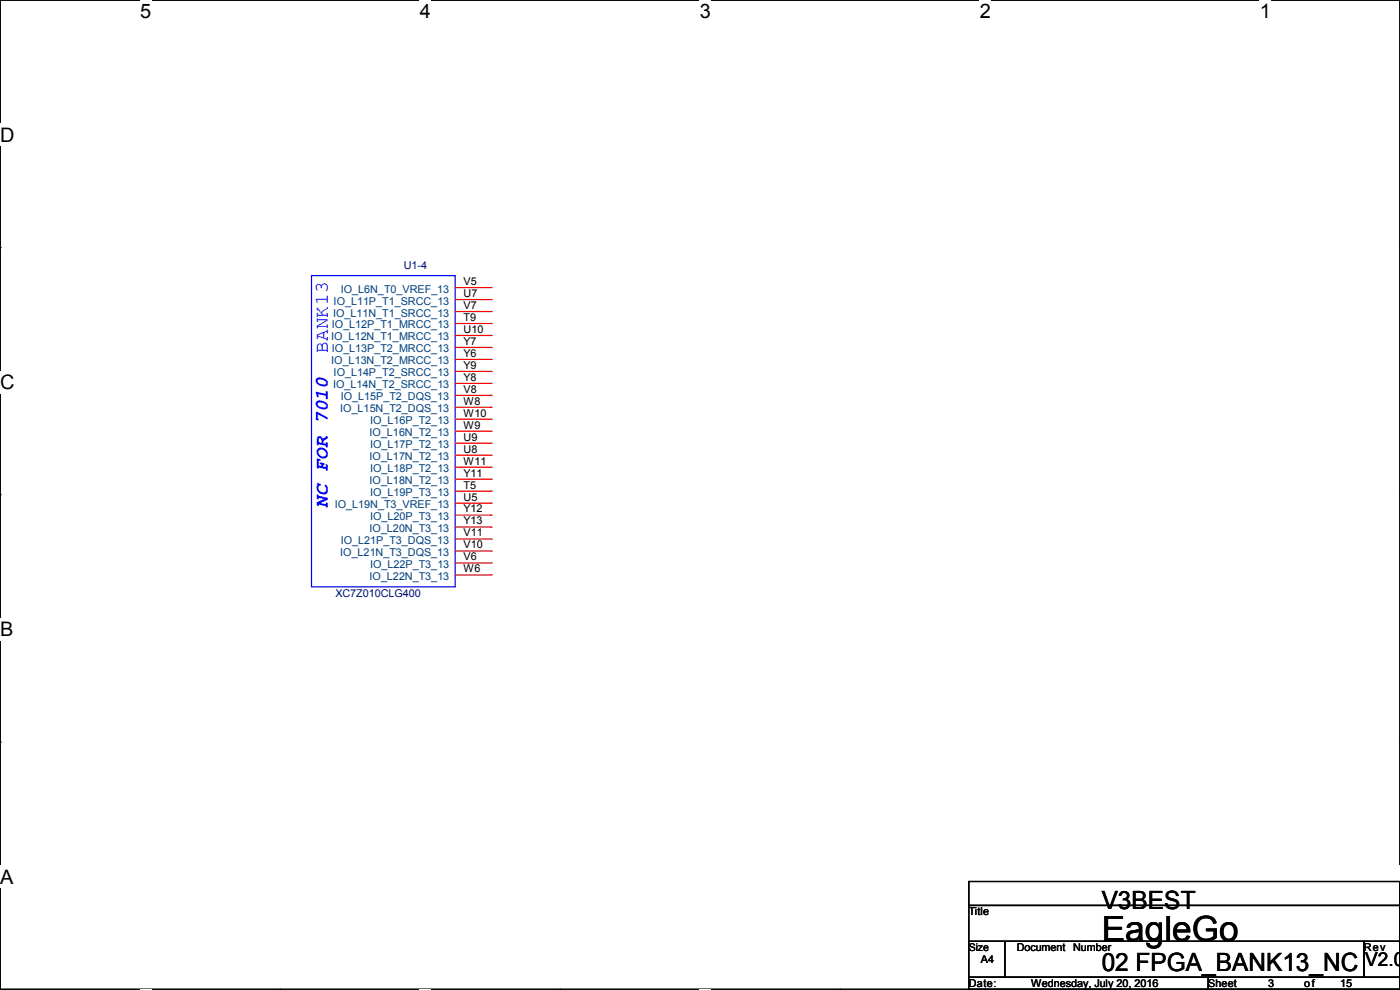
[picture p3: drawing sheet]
<svg xmlns="http://www.w3.org/2000/svg" width="297mm" height="210mm" viewBox="0 0 297 210" stroke-linecap="round" stroke-linejoin="round" font-family="sans-serif">
<defs><g id="words">
<text font-size="7.4" x="233.7" y="199.7">EagleGo</text>
<g font-size="5.3">
<text x="233.7" y="192.8">V3BEST</text>
<text x="233.7" y="206">02 FPGA_BANK13_NC</text>
</g>
<g font-size="4.2">
<text x="29.7" y="3.9">5</text>
<text x="89.1" y="3.9">4</text>
<text x="148.5" y="3.9">3</text>
<text x="207.9" y="3.9">2</text>
<text x="267.2" y="3.9">1</text>
<text x="0" y="30.1">D</text>
<text x="0" y="82.5">C</text>
<text x="0" y="135">B</text>
<text x="0" y="187.4">A</text>
<text x="297" y="187.4">A</text>
</g>
<g font-size="4.1" fill="#00f">
<text x="69.6" y="75" transform="rotate(-90 69.6 75)">BANK13</text>
<text x="69.6" y="107.7" transform="rotate(-90 69.6 107.7)">NC FOR 7010</text>
</g>
<text font-size="4.1" x="289.6" y="204.9">V2.0</text>
<g font-size="2.3" fill="#000080">
<text x="85.6" y="57">U1-4</text>
<text x="71.2" y="126.6">XC7Z010CLG400</text>
</g>
<g font-size="2.3" fill="#004080">
<text x="70.8" y="64.6">IO_L11P_T1_SRCC_13</text>
<text x="72.3" y="62.1">IO_L6N_T0_VREF_13</text>
<text x="70.4" y="69.7">IO_L12P_T1_MRCC_13</text>
<text x="70.7" y="67.1">IO_L11N_T1_SRCC_13</text>
<text x="70.3" y="72.2">IO_L12N_T1_MRCC_13</text>
<text x="70.3" y="77.3">IO_L13N_T2_MRCC_13</text>
<text x="70.4" y="74.8">IO_L13P_T2_MRCC_13</text>
<text x="70.7" y="82.4">IO_L14N_T2_SRCC_13</text>
<text x="70.8" y="79.8">IO_L14P_T2_SRCC_13</text>
<text x="72.2" y="87.5">IO_L15N_T2_DQS_13</text>
<text x="72.3" y="84.9">IO_L15P_T2_DQS_13</text>
<text x="78.4" y="92.5">IO_L16N_T2_13</text>
<text x="78.5" y="90">IO_L16P_T2_13</text>
<text x="78.5" y="95.1">IO_L17P_T2_13</text>
<text x="78.4" y="97.6">IO_L17N_T2_13</text>
<text x="78.5" y="100.2">IO_L18P_T2_13</text>
<text x="71" y="107.8">IO_L19N_T3_VREF_13</text>
<text x="78.4" y="102.7">IO_L18N_T2_13</text>
<text x="78.5" y="105.2">IO_L19P_T3_13</text>
<text x="78.4" y="112.9">IO_L20N_T3_13</text>
<text x="78.5" y="110.3">IO_L20P_T3_13</text>
<text x="72.2" y="117.9">IO_L21N_T3_DQS_13</text>
<text x="72.3" y="115.4">IO_L21P_T3_DQS_13</text>
<text x="78.4" y="123">IO_L22N_T3_13</text>
<text x="78.5" y="120.5">IO_L22P_T3_13</text>
</g>
<g font-size="2.3">
<text x="98.3" y="60.5">V5</text>
<text x="98.3" y="63">U7</text>
<text x="98.3" y="65.5">V7</text>
<text x="98.3" y="68.1">T9</text>
<text x="98.3" y="70.6">U10</text>
<text x="98.3" y="73.2">Y7</text>
<text x="98.3" y="75.7">Y6</text>
<text x="98.3" y="78.2">Y9</text>
<text x="98.3" y="80.8">Y8</text>
<text x="98.3" y="83.3">V8</text>
<text x="98.3" y="85.9">W8</text>
<text x="98.3" y="88.4">W10</text>
<text x="98.3" y="90.9">W9</text>
<text x="98.3" y="93.5">U9</text>
<text x="98.3" y="96">U8</text>
<text x="98.3" y="98.6">W11</text>
<text x="98.3" y="101.1">Y11</text>
<text x="98.3" y="103.6">T5</text>
<text x="98.3" y="106.2">U5</text>
<text x="98.3" y="108.7">Y12</text>
<text x="98.3" y="111.3">Y13</text>
<text x="98.3" y="113.8">V11</text>
<text x="98.3" y="116.3">V10</text>
<text x="98.3" y="118.9">V6</text>
<text x="98.3" y="121.4">W6</text>
<text x="205.5" y="194.1">Title</text>
<text x="215.7" y="201.8">Document</text>
<text x="227.7" y="201.8">Number</text>
<text x="289.3" y="201.8">Rev</text>
<text x="205.5" y="209.4">Date:</text>
<text x="208.1" y="204.3">A4</text>
<text x="218.7" y="209.4">Wednesday, July 20, 2016</text>
<text x="256.3" y="209.4">Sheet</text>
<text x="269" y="209.4">3</text>
<text x="276.6" y="209.4">of</text>
<text x="284.3" y="209.4">15</text>
</g>
<text font-size="2.2" x="205.5" y="201.7">Size</text>
</g></defs>
<path d="M0 0h297v209.8h-297z" fill="none" stroke="#000" stroke-width=".25"/>
<g fill="#fff">
<path d="M29.7 0h2.4v4.8h-2.4z"/>
<path d="M29.7 209.8h2.4v.2h-2.4z"/>
</g>
<path d="M59.4 0h.1M59.4 209.8h.1" fill="none" stroke="#000" stroke-width=".25"/>
<g fill="#fff">
<path d="M89.1 0h2.3v4.8h-2.3z"/>
<path d="M89.1 209.8h2.3v.2h-2.3z"/>
</g>
<path d="M118.8 0h.1M118.8 209.8h.1" fill="none" stroke="#000" stroke-width=".25"/>
<g fill="#fff">
<path d="M148.5 0h2.3v4.8h-2.3z"/>
<path d="M148.5 209.8h2.3v.2h-2.3z"/>
</g>
<path d="M178.2 0h.1M178.2 209.8h.1" fill="none" stroke="#000" stroke-width=".25"/>
<g fill="#fff">
<path d="M207.9 0h2.3v4.8h-2.3z"/>
<path d="M207.9 209.8h2.3v.2h-2.3z"/>
</g>
<path d="M237.6 0h.1M237.6 209.8h.1" fill="none" stroke="#000" stroke-width=".25"/>
<g fill="#fff">
<path d="M267.3 0h2.3v4.8h-2.3z"/>
<path d="M267.3 209.8h2.3v.2h-2.3z"/>
<path d="M0 26.2h3.1v4.8h-3.1z"/>
<path d="M0 78.7h3.1v4.7h-3.1z"/>
</g>
<path d="M0 52.5h.1M297 52.5h.1" fill="none" stroke="#000" stroke-width=".25"/>
<path d="M0 131.1h2.9v4.8h-2.9z" fill="#fff"/>
<path d="M0 104.9h.1M297 104.9h.1" fill="none" stroke="#000" stroke-width=".25"/>
<g fill="#fff">
<path d="M0 183.6h2.9v4.7h-2.9z"/>
<path d="M296.9 183.6h.1v4.7h-.1z"/>
</g>
<path d="M0 157.4h.1M297 157.4h.1M205.5 187h91.5v5.1h-91.5zM205.5 192.1h91.5v7.6h-91.5zM205.5 199.7h7.6v7.6h-7.6zM213.1 199.7h76.2v7.6h-76.2zM289.3 199.7h7.7v7.6h-7.7zM205.5 207.3h50.8v2.5h-50.8zM256.3 207.3h40.7v2.5h-40.7z" fill="none" stroke="#000" stroke-width=".25"/>
<path d="M66.1 58.5h30.5v66h-30.5z" fill="none" stroke="#00f" stroke-width=".25"/>
<g fill="none" stroke="#f00" stroke-width=".25">
<path d="M96.6 61h7.6M96.6 63.5h7.6M96.6 66.1h7.6M96.6 68.6h7.6M96.6 71.2h7.6M96.6 73.7h7.6M96.6 76.2h7.6M96.6 78.8h7.6M104.2 61h.1M104.2 63.5h.1M104.2 66.1h.1M104.2 68.6h.1"/>
<path d="M104.2 71.2h.1M104.2 73.7h.1M104.2 76.2h.1M104.2 78.8h.1M96.6 81.3h7.6M96.6 83.9h7.6M96.6 86.4h7.6M96.6 88.9h7.6M96.6 91.5h7.6M96.6 94h7.6M96.6 96.6h7.6M96.6 99.1h7.6"/>
<path d="M104.2 81.3h.1M104.2 83.9h.1M104.2 86.4h.1M104.2 88.9h.1M104.2 91.5h.1M104.2 94h.1M104.2 96.6h.1M104.2 99.1h.1M96.6 101.6h7.6M96.6 104.2h7.6M96.6 106.7h7.6M96.6 109.3h7.6"/>
<path d="M96.6 111.8h7.6M96.6 114.3h7.6M96.6 116.9h7.6M96.6 119.4h7.6M104.2 101.6h.1M104.2 104.2h.1M104.2 106.7h.1M104.2 109.3h.1M104.2 111.8h.1M104.2 114.3h.1M104.2 116.9h.1M104.2 119.4h.1"/>
<path d="M96.6 122h7.6M104.2 122h.1"/>
</g>
<use href="#words"/>
</svg>
